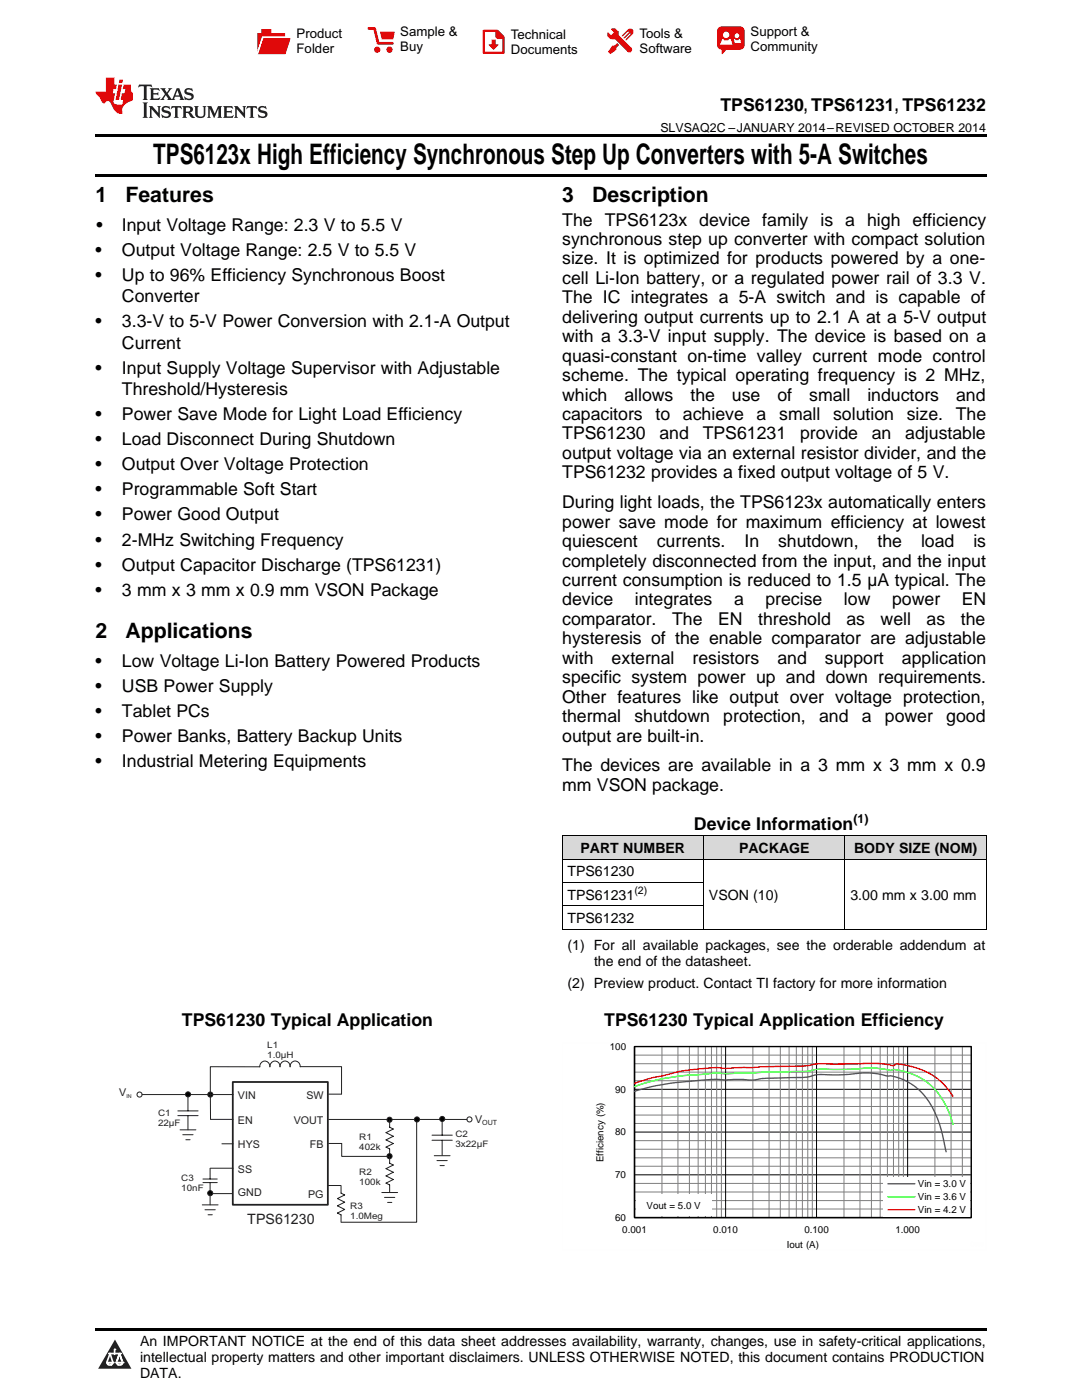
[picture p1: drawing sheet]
<svg xmlns="http://www.w3.org/2000/svg" width="216mm" height="279mm" viewBox="0 0 216 279" stroke-linecap="round" stroke-linejoin="round" font-family="sans-serif">
<defs><g id="words">
<text font-size="5.6" x="30.6" y="32.8">TPS6123x High Efficiency Synchronous Step Up Converters with 5-A Switches</text>
<g font-size="4.2">
<text x="19" y="40.4">1</text>
<text x="25" y="40.4">Features</text>
<text x="112.2" y="40.4">3</text>
<text x="118.2" y="40.4">Description</text>
<text x="19" y="127.3">2</text>
<text x="25" y="127.3">Applications</text>
</g>
<g font-size="3.5">
<text x="143.8" y="22.2">TPS61230, TPS61231, TPS61232</text>
<text x="19.2" y="46.1">•</text>
<text x="24.3" y="46.1">Input Voltage Range: 2.3 V to 5.5 V</text>
<text x="112.2" y="45">The TPS6123x device family is a high efficiency</text>
<text x="19" y="51.1">•</text>
<text x="24.3" y="51.1">Output Voltage Range: 2.5 V to 5.5 V</text>
<text x="112.2" y="48.9">synchronous step up converter with compact solution</text>
<text x="112.2" y="52.8">size. It is optimized for products powered by a one-</text>
<text x="19" y="56.1">•</text>
<text x="24.3" y="56.1">Up to 96% Efficiency Synchronous Boost</text>
<text x="112.2" y="56.7">cell Li-Ion battery, or a regulated power rail of 3.3 V.</text>
<text x="19" y="65.3">•</text>
<text x="24.3" y="60.3">Converter</text>
<text x="24.3" y="65.3">3.3-V to 5-V Power Conversion with 2.1-A Output</text>
<text x="112.2" y="60.5">The IC integrates a 5-A switch and is capable of</text>
<text x="112.2" y="64.4">delivering output currents up to 2.1 A at a 5-V output</text>
<text x="24.3" y="69.6">Current</text>
<text x="112.2" y="68.3">with a 3.3-V input supply. The device is based on a</text>
<text x="19" y="74.6">•</text>
<text x="24.3" y="74.6">Input Supply Voltage Supervisor with Adjustable</text>
<text x="112.2" y="72.2">quasi-constant on-time valley current mode control</text>
<text x="112.2" y="76.1">scheme. The typical operating frequency is 2 MHz,</text>
<text x="19" y="83.8">•</text>
<text x="24.3" y="78.8">Threshold/Hysteresis</text>
<text x="24.3" y="83.8">Power Save Mode for Light Load Efficiency</text>
<text x="112.2" y="79.9">which</text>
<text x="112.2" y="83.8">capacitors</text>
<text x="124.6" y="79.9">allows</text>
<text x="130.8" y="83.8">to</text>
<text x="136.3" y="83.8">achieve</text>
<text x="137.8" y="79.9">the</text>
<text x="146.1" y="79.9">use</text>
<text x="151" y="83.8">a</text>
<text x="155.1" y="79.9">of</text>
<text x="155.5" y="83.8">small</text>
<text x="161.5" y="79.9">small</text>
<text x="166.2" y="83.8">solution</text>
<text x="173.1" y="79.9">inductors</text>
<text x="180.9" y="83.8">size.</text>
<text x="190.7" y="83.8">The</text>
<text x="190.8" y="79.9">and</text>
<text x="19" y="88.8">•</text>
<text x="24.3" y="88.8">Load Disconnect During Shutdown</text>
<text x="112.2" y="87.7">TPS61230</text>
<text x="131.6" y="87.7">and</text>
<text x="140.2" y="87.7">TPS61231</text>
<text x="159.6" y="87.7">provide</text>
<text x="174" y="87.7">an</text>
<text x="180.6" y="87.7">adjustable</text>
<text x="19" y="93.8">•</text>
<text x="24.3" y="93.8">Output Over Voltage Protection</text>
<text x="112.2" y="91.6">output voltage via an external resistor divider, and the</text>
<text x="112.2" y="95.5">TPS61232 provides a fixed output voltage of 5 V.</text>
<text x="19" y="98.8">•</text>
<text x="24.3" y="98.8">Programmable Soft Start</text>
<text x="112.2" y="101.4">During light loads, the TPS6123x automatically enters</text>
<text x="19" y="103.9">•</text>
<text x="24.3" y="103.9">Power Good Output</text>
<text x="112.2" y="105.3">power save mode for maximum efficiency at lowest</text>
<text x="19" y="108.9">•</text>
<text x="19" y="113.9">•</text>
<text x="24.3" y="108.9">2-MHz Switching Frequency</text>
<text x="24.3" y="113.9">Output Capacitor Discharge (TPS61231)</text>
<text x="112.2" y="109.2">quiescent</text>
<text x="112.2" y="113.1">completely disconnected from the input, and the input</text>
<text x="131.1" y="109.2">currents.</text>
<text x="148.5" y="109.2">In</text>
<text x="155.3" y="109.2">shutdown,</text>
<text x="175.1" y="109.2">the</text>
<text x="183.8" y="109.2">load</text>
<text x="194.2" y="109.2">is</text>
<text x="19" y="118.9">•</text>
<text x="24.3" y="118.9">3 mm x 3 mm x 0.9 mm VSON Package</text>
<text x="112.2" y="116.9">current consumption is reduced to 1.5 µA typical. The</text>
<text x="112.2" y="120.8">device</text>
<text x="112.2" y="124.7">comparator.</text>
<text x="126.7" y="120.8">integrates</text>
<text x="134.1" y="124.7">The</text>
<text x="143.3" y="124.7">EN</text>
<text x="146.5" y="120.8">a</text>
<text x="151.3" y="124.7">threshold</text>
<text x="152.7" y="120.8">precise</text>
<text x="168.4" y="120.8">low</text>
<text x="168.9" y="124.7">as</text>
<text x="175.7" y="124.7">well</text>
<text x="178" y="120.8">power</text>
<text x="184.9" y="124.7">as</text>
<text x="191.7" y="124.7">the</text>
<text x="191.9" y="120.8">EN</text>
<text x="112.2" y="128.6">hysteresis of the enable comparator are adjustable</text>
<text x="19" y="133">•</text>
<text x="24.3" y="133">Low Voltage Li-Ion Battery Powered Products</text>
<text x="112.2" y="132.5">with</text>
<text x="112.2" y="136.3">specific system power up and down requirements.</text>
<text x="122.1" y="132.5">external</text>
<text x="138.2" y="132.5">resistors</text>
<text x="155.1" y="132.5">and</text>
<text x="164.6" y="132.5">support</text>
<text x="180" y="132.5">application</text>
<text x="19" y="138">•</text>
<text x="19" y="143.1">•</text>
<text x="24.3" y="138">USB Power Supply</text>
<text x="24.3" y="143.1">Tablet PCs</text>
<text x="112.2" y="140.2">Other features like output over voltage protection,</text>
<text x="19" y="148.1">•</text>
<text x="24.3" y="148.1">Power Banks, Battery Backup Units</text>
<text x="112.2" y="144.1">thermal</text>
<text x="112.2" y="148">output are built-in.</text>
<text x="126.6" y="144.1">shutdown</text>
<text x="144.3" y="144.1">protection,</text>
<text x="163.4" y="144.1">and</text>
<text x="172" y="144.1">a</text>
<text x="176.6" y="144.1">power</text>
<text x="188.8" y="144.1">good</text>
<text x="19" y="153.1">•</text>
<text x="24.3" y="153.1">Industrial Metering Equipments</text>
<text x="112.2" y="154">The devices are available in a 3 mm x 3 mm x 0.9</text>
<text x="112.2" y="157.8">mm VSON package.</text>
<text x="138.5" y="165.6">Device Information</text>
<text x="36.3" y="204.9">TPS61230 Typical Application</text>
<text x="120.6" y="204.9">TPS61230 Typical Application Efficiency</text>
</g>
<text font-size="2.9" fill="#231f20" x="49.3" y="244.2">TPS61230</text>
<g font-size="2.8">
<text x="115.8" y="170.2">PART NUMBER</text>
<text x="147.5" y="170.2">PACKAGE</text>
<text x="170.4" y="170.2">BODY SIZE (NOM)</text>
<text x="113.2" y="174.9">TPS61230</text>
<text x="113.2" y="179.5">TPS61231</text>
<text x="141.5" y="179.5">VSON (10)</text>
<text x="169.7" y="179.5">3.00 mm x 3.00 mm</text>
<text x="113.2" y="184.2">TPS61232</text>
<text x="113.2" y="189.7">(1) For all available packages, see the orderable addendum at</text>
<text x="113.2" y="197.1">(2) Preview product. Contact TI factory for more information</text>
<text x="118.5" y="192.9">the end of the datasheet.</text>
<text x="27.9" y="268.6">An IMPORTANT NOTICE at the end of this data sheet addresses availability, warranty, changes, use in safety-critical applications,</text>
<text x="27.9" y="271.8">intellectual property matters and other important disclaimers. UNLESS OTHERWISE NOTED, this document contains PRODUCTION</text>
<text x="27.9" y="275">DATA.</text>
</g>
<g font-size="2.6">
<text x="59.2" y="7.6">Product</text>
<text x="59.2" y="10.6">Folder</text>
<text x="79.9" y="7.3">Sample &amp;</text>
<text x="79.9" y="10.2">Buy</text>
<text x="101.9" y="7.8">Technical</text>
<text x="101.9" y="10.8">Documents</text>
<text x="127.6" y="7.6">Tools &amp;</text>
<text x="127.6" y="10.6">Software</text>
<text x="149.8" y="7.2">Support &amp;</text>
<text x="149.8" y="10.2">Community</text>
</g>
<g font-size="2.5">
<text x="131.8" y="26.3">SLVSAQ2C –JANUARY 2014–REVISED OCTOBER 2014</text>
<text x="170.3" y="164.1">(1)</text>
</g>
<text font-size="2.1" x="126.6" y="178.4">(2)</text>
<g font-size="2.1" fill="#231f20">
<text x="23.8" y="218.7">V</text>
<text x="47.5" y="219.4">VIN</text>
<text x="61.2" y="219.4">SW</text>
<text x="47.5" y="224.3">EN</text>
<text x="58.6" y="224.2">VOUT</text>
<text x="94.8" y="224">V</text>
<text x="47.5" y="229.1">HYS</text>
<text x="61.8" y="229">FB</text>
<text x="47.5" y="238.7">GND</text>
<text x="47.5" y="234">SS</text>
<text x="61.5" y="239">PG</text>
</g>
<g font-size="2">
<text x="122.8" y="235.1">70</text>
<text x="183.1" y="242.1">Vin = 4.2 V</text>
</g>
<g font-size="1.9">
<text x="121.7" y="209.5">100</text>
<text x="122.8" y="218">90</text>
<text x="122.8" y="226.6">80</text>
<text x="120.4" y="231.9" transform="rotate(-90 120.4 231.9)">Efficiency (%)</text>
<text x="183.1" y="236.9">Vin = 3.0 V</text>
<text x="183.1" y="239.5">Vin = 3.6 V</text>
<text x="122.8" y="243.6">60</text>
<text x="124.2" y="246">0.001</text>
<text x="129" y="241.2">Vout = 5.0 V</text>
<text x="142.3" y="246">0.010</text>
<text x="160.5" y="246">0.100</text>
<text x="178.7" y="246">1.000</text>
<text x="157" y="249.1">Iout (A)</text>
</g>
<g font-size="1.8" fill="#231f20">
<text x="53.3" y="209.1">L1</text>
<text x="53.3" y="211.1">1.0µH</text>
<text x="31.5" y="222.7">C1</text>
<text x="31.5" y="224.7">22µF</text>
<text x="71.7" y="227.4">R1</text>
<text x="90.9" y="226.8">C2</text>
<text x="71.7" y="229.4">402k</text>
<text x="90.9" y="228.8">3x22µF</text>
<text x="36.2" y="235.8">C3</text>
<text x="36.2" y="237.8">10nF</text>
<text x="71.7" y="234.5">R2</text>
<text x="71.7" y="236.5">100k</text>
<text x="69.9" y="241.3">R3</text>
<text x="69.9" y="243.3">1.0Meg</text>
</g>
<text font-size="1.4" fill="#231f20" x="96.2" y="224.6">OUT</text>
<text font-size="1.1" fill="#231f20" x="25.2" y="219.1">IN</text>
</g></defs>
<g fill="#d8d8d8">
<path d="M112.2 166.8h28.2v4.7h-28.2z"/>
<path d="M140.4 166.8h28.2v4.7h-28.2z"/>
<path d="M168.6 166.8h28.2v4.7h-28.2z"/>
</g>
<path d="M22.9 267.3l3.3 5.9h-6.6z" fill="#231f20"/>
<path d="M21.3 271.9h1.2l-.3 .5h-.3a.53 .53 0 0 1-.6-.5z" fill-rule="evenodd" fill="#fff"/>
<path d="M21.3 271.9h1.2l-.3 .5h-.3a.53 .53 0 0 1-.6-.5z" fill="none" stroke="#231f20" stroke-width=".33"/>
<path d="M21.3 271.9l1.2 .1-.3 .4h-.5z" fill="none" stroke="#fff" stroke-width=".33"/>
<path d="M22.9 270.2h.1" fill="none" stroke="#fff" stroke-width=".33"/>
<path d="M22.9 269.3v.9z" fill="#fff"/>
<path d="M22.9 269.3v.9z" fill="none" stroke="#fff" stroke-width=".33"/>
<circle cx="22.9" cy="269.3" r=".16" fill="#fff"/>
<path d="M21.8 270.1h.1" fill="none" stroke="#fff" stroke-width=".33"/>
<path d="M21.8 270.1h2.2z" fill="#fff"/>
<path d="M21.8 270.1h2.2z" fill="none" stroke="#fff" stroke-width=".33"/>
<circle cx="24" cy="270.1" r=".16" fill="#fff"/>
<path d="M23.2 271.9h.1" fill="none" stroke="#fff" stroke-width=".33"/>
<path d="M23.8 270.1l-.6 1.8z" fill="#fff"/>
<path d="M23.8 270.1l-.6 1.8z" fill="none" stroke="#fff" stroke-width=".33"/>
<path d="M23.8 270.1l.7 1.8z" fill="#fff"/>
<path d="M23.8 270.1l.7 1.8z" fill="none" stroke="#fff" stroke-width=".33"/>
<path d="M24.4 271.9h.1" fill="none" stroke="#fff" stroke-width=".33"/>
<circle cx="21.3" cy="271.9" r=".16" fill="#fff"/>
<path d="M22 270.1l-.7 1.8z" fill="#fff"/>
<path d="M22 270.1l-.7 1.8z" fill="none" stroke="#fff" stroke-width=".33"/>
<path d="M22 270.1l.5 1.8z" fill="#fff"/>
<path d="M22 270.1l.5 1.8z" fill="none" stroke="#fff" stroke-width=".33"/>
<circle cx="22.5" cy="271.9" r=".16" fill="#fff"/>
<path d="M23.3 271.9h1.2a.63 .63 0 0 1-.6 .5 .63 .63 0 0 1-.6-.5z" fill-rule="evenodd" fill="#fff"/>
<path d="M23.3 271.9h1.2a.63 .63 0 0 1-.6 .5 .63 .63 0 0 1-.6-.5z" fill="none" stroke="#231f20" stroke-width=".33"/>
<path d="M23.3 271.9h1.2l-.4 .5h-.5z" fill="none" stroke="#fff" stroke-width=".33"/>
<path d="M23.2 271.9h.1" fill="none" stroke="#fff" stroke-width=".33"/>
<circle cx="24.5" cy="271.9" r=".16" fill="#fff"/>
<path d="M19 265.1h177.8v.5h-177.8z" fill="#000"/>
<g fill="none" stroke="#7f7f7f" stroke-width=".2">
<path d="M126.6 219.1h67.2M126.6 215.7h67.2M126.6 214h67.2M126.6 212.3h67.2M126.6 210.6h67.2M132.1 208.9v34.1M135.3 208.9v34.1M137.6 208.9v34.1M139.3 208.9v34.1M140.8 208.9v34.1M142 208.9v34.1M143 208.9v34.1"/>
<path d="M143.9 208.9v34.1M150.2 208.9v34.1M153.5 208.9v34.1M155.7 208.9v34.1M157.5 208.9v34.1M158.9 208.9v34.1M160.1 208.9v34.1M161.2 208.9v34.1M162.1 208.9v34.1M168.4 208.9v34.1M171.6 208.9v34.1M173.9 208.9v34.1"/>
<path d="M175.6 208.9v34.1M177.1 208.9v34.1M178.3 208.9v34.1M179.3 208.9v34.1M180.3 208.9v34.1M186.5 208.9v34.1M189.8 208.9v34.1M192 208.9v34.1M193.8 208.9v34.1M126.6 239.6h67.2M126.6 237.9h67.2M126.6 236.2h67.2"/>
<path d="M126.6 232.7h67.2M126.6 231.1h67.2M126.6 229.4h67.2M126.6 227.6h67.2M126.6 224.2h67.2M126.6 222.5h67.2M126.6 220.8h67.2M126.6 241.3h67.2"/>
</g>
<path d="M126.6 217.4h67.2M126.6 208.9h67.2M144.8 208.9v34.1M162.9 208.9v34.1M181.1 208.9v34.1M126.6 234.5h67.2M126.6 225.9h67.2" fill="none" stroke="#000" stroke-width=".2"/>
<path d="M126.6 208.9h67.2v34.1h-67.2zM126.6 208.9v34.1h67.2" fill="none" stroke="#000" stroke-width=".27"/>
<path d="M126.6 217.8l4.4-1.1 3.2-.6 4.8-.4a32.8 32.8 0 0 1 6.5-.2l2.9-.1a9 9 0 0 0 4-.2l4.7-.1a19.3 19.3 0 0 0 6-.6 59.8 59.8 0 0 0 9.8-.4 14.4 14.4 0 0 1 4.2 .7 7.5 7.5 0 0 1 3.3 .8l1.8 1 1.3 1 1.3 1.5 1.2 1.8 1.6 3.7 1.2 5.3" fill="none" stroke="#00f" stroke-width=".27"/>
<path d="M126.6 216.9l2.2-.8 3.3-.8 3.6-.6 3.3-.2a26.1 26.1 0 0 1 6.5-.2l11.6-.4a29.5 29.5 0 0 0 6.5-.5h6.2l3.6-.2 3.3 .2a2.38 2.38 0 0 0 1.8 0l2.2 .5 2 .7 1.6 .9 1.7 1.3 1.4 1.7 1.1 1.7 1 2.2 .7 2" fill="none" stroke="#0f0" stroke-width=".27"/>
<path d="M126.6 216.2a38.7 38.7 0 0 1 6.9-1.8 41.3 41.3 0 0 1 10.2-1.3l1.4 .1 12-.4a30.4 30.4 0 0 0 6.5-.5l3.2 .1 7.1-.2 3.4 .3a1.22 1.22 0 0 0 1.6-.2l3.7 .7 2.9 1.3 1.5 .9 1.1 1 1.1 1.2 1 1.4" fill="none" stroke="#f00" stroke-width=".27"/>
<path d="M176.3 234.9h17.2v7.8h-17.2z" fill-rule="evenodd" fill="#fff"/>
<path d="M177.2 236.2h5.4" fill="none" stroke="#00f" stroke-width=".27"/>
<path d="M177.2 238.8h5.4" fill="none" stroke="#0f0" stroke-width=".27"/>
<path d="M177.2 241.4h5.4" fill="none" stroke="#f00" stroke-width=".27"/>
<path d="M112.2 208.1h84.6v41.4h-84.6z" fill="none" stroke="#fefefe" stroke-width=".2" stroke-dasharray=".3 .1" stroke-linecap="butt"/>
<path d="M127 238.3h15v4.3h-15z" fill-rule="evenodd" fill="#fff"/>
<g fill="#000">
<circle cx="37.5" cy="218.4" r=".51"/>
<circle cx="42" cy="218.4" r=".51"/>
<circle cx="41.9" cy="238.1" r=".51"/>
<circle cx="77.7" cy="230.7" r=".51"/>
<circle cx="77.7" cy="223.5" r=".51"/>
<circle cx="83.2" cy="223.4" r=".51"/>
<circle cx="88.2" cy="223.3" r=".51"/>
</g>
<g fill="none" stroke="#231f20" stroke-width=".2">
<path d="M28.4 218.4h18.1M37.5 218.9v2.8M42 218.4v5M51.9 212.9h-9.9v5.5M53.8 212.9a1.01 1.01 0 0 0-1-1.1 1.01 1.01 0 0 0-1 1.1M59.9 212.9a1.01 1.01 0 0 0-1-1.1 1.01 1.01 0 0 0-1 1.1 1.01 1.01 0 0 0-1-1.1 1.01 1.01 0 0 0-1 1.1 1.01 1.01 0 0 0-1-1.1 1.01 1.01 0 0 0-1 1.1M59.9 212.9h8.3v5.5M65.6 218.4h2.5M35.5 221.7h4M35.5 222.6h4M35.9 225.5h3.2M36.5 226.5h2"/>
<path d="M37.1 227.5h.8M37.5 222.6v2.9M40.5 235.3h2.8M40.5 236h2.8M41.9 233.2v2.1M41.9 236v2.2M41.9 238.2v2.3M42 233.1h4.5M42.1 223.4h4.4M42.2 238.2h4.2M44.3 228.3h2.2M65.5 236.6h2.5"/>
<path d="M65.6 228.2h2.6v2.6h9.5M65.6 223.4h27.6M68.1 236.7v1.4l.7 .4-1.5 .7 1.5 .7-1.5 .7 1.5 .8-1.5 .7 .8 .4v1.4M76.2 238h3.1M76.7 239h2.1M77.3 240h.9M77.7 223.5v1.5l.8 .3-1.5 .7 1.5 .8-1.5 .7 1.5 .7-1.5 .7 .7 .4v2.8l.8 .4-1.5 .7 1.5 .8-1.5 .7 1.5 .7-1.5 .7 .7 .4v1.4M83.1 223.4v20.5h-15M86.2 226.6h4M86.2 227.6h4M86.6 230.6h3.2M87.2 231.6h2"/>
<path d="M87.8 232.6h.9M88.2 223.5v3.1M88.2 227.6v3M40.4 240.5h3.1M40.9 241.4h2.1M41.5 242.4h.9"/>
<circle cx="27.8" cy="218.4" r=".51"/>
<circle cx="37.5" cy="218.4" r=".51"/>
<circle cx="42" cy="218.4" r=".51"/>
<circle cx="41.9" cy="238.1" r=".51"/>
<circle cx="77.7" cy="230.7" r=".51"/>
<circle cx="77.7" cy="223.5" r=".51"/>
<circle cx="83.2" cy="223.4" r=".51"/>
<circle cx="88.2" cy="223.3" r=".51"/>
<circle cx="93.7" cy="223.4" r=".51"/>
</g>
<path d="M46.5 215.9h18.9v24.5h-18.9z" fill="none" stroke="#231f20" stroke-width=".36"/>
<path d="M112.2 176.1h28.2M112.2 171.4h84.6M112.2 166.8h84.6M112.2 166.8v18.7M140.4 166.8v18.7M168.6 166.8v18.7M196.8 166.8v18.7M112.2 185.4h84.6M112.2 180.7h28.2" fill="none" stroke="#000" stroke-width=".2"/>
<path d="M19 34.8h177.8v.5h-177.8zM19 26.8h177.8v.6h-177.8z" fill="#000"/>
<path d="M27.7 16.9l-.1 .6 .6-.3h.5v.2v2.2l-.2 .4h1l-.2-.4v-2.2v-.2h.5l.6 .3-.2-.6zM29.9 17.6l.2 .4v1.6l-.2 .4h1.9l.1-.6a1.09 1.09 0 0 1-1.3 .1v-.6h.6l.4 .2v-.7l-.2 .2h-.8v-.6l.2-.1a1.01 1.01 0 0 1 1 .3l-.1-.6zM32 17.6l.9 1.2-1 1.2h.9l-.2-.3 .5-.7 .5 .7-.3 .3h1.7l-.2-.3 .1-.4h1l.1 .4-.2 .3h1l-.3-.4-.7-2h-.5l-1 2.2-.8-1.1 .9-1.1h-.9l.2 .2-.4 .7-.4-.7 .2-.2zM35.4 18l.4 1h-.8zM37 17.7a.66 .66 0 0 0-.2 .8 .66 .66 0 0 0 .6 .4l.7 .2 .1 .2a.8 .8 0 0 1-.7 .4 .8 .8 0 0 1-.7-.5l.1 .8 .2-.2a.94 .94 0 0 0 1.1 .1 .94 .94 0 0 0 .4-.9 1.48 1.48 0 0 0-1.3-.6v-.4a1.1 1.1 0 0 1 1.2 .2l-.2-.6-.2 .1-.5-.1zM28.5 20.4l.2 .4v2.3l-.2 .4h1l-.2-.4v-2.3l.2-.4zM29.7 21.2l.2 .4v1.5l-.2 .4h.8l-.3-.4 .1-1.3 1.6 1.8v-2l.2-.4h-.7l.2 .2v1.1l-1.2-1.3zM32.5 21.3a.66 .66 0 0 0-.2 .8 .66 .66 0 0 0 .6 .4l.6 .2 .2 .2a.8 .8 0 0 1-.8 .4 .8 .8 0 0 1-.7-.5l.2 .7 .2-.1a.94 .94 0 0 0 1 .1 .94 .94 0 0 0 .5-1 1.47 1.47 0 0 0-1.3-.6l-.1-.3a1.1 1.1 0 0 1 1.3 .2l-.2-.6-.2 .1-.5-.2zM34.3 21.2l-.2 .6a.64 .64 0 0 1 .8-.3v1.6l-.2 .4h1l-.3-.4 .1-1.6a.66 .66 0 0 1 .8 .3l-.2-.6zM36.3 21.2l.3 .4v1.5l-.3 .4h1l-.2-.2v-.7h.5l.1 .1a.8 .8 0 0 0 1.2 .7l-1-1a.62 .62 0 0 0 .6-.5 .62 .62 0 0 0-.6-.7zM37.1 21.5h.1a.48 .48 0 0 1 .6 0 .48 .48 0 0 1 .1 .6l-.2 .1-.6 .1zM38.7 21.2l.2 .2a2.29 2.29 0 0 0 .4 2 1.05 1.05 0 0 0 1.7-.7v-1.3l.2-.2h-.8l.2 .4v1.1a.61 .61 0 0 1-.6 .6 .61 .61 0 0 1-.6-.6v-1.1l.3-.4zM41.3 21.2l.3 .4v1.5l-.3 .4h.8l-.2-.4v-1.4l.8 1.9 .9-1.9v1.4l-.2 .4h.9l-.2-.4v-1.5l.2-.4h-.8l-.7 1.5-.6-1.5zM44.5 21.2l.2 .4v1.5l-.2 .4h1.9l.2-.6a1.1 1.1 0 0 1-1.4 .2v-.7h.6l.4 .2v-.6l-.2 .1-.8 .1v-.6l.2-.1a1.02 1.02 0 0 1 1.1 .2l-.2-.5zM46.7 21.2l.2 .4v1.5l-.2 .4h.8l-.3-.4 .1-1.3 1.6 1.8v-2l.2-.4h-.7l.2 .2v1.1l-1.2-1.3zM49.3 21.2l-.1 .6a.64 .64 0 0 1 .8-.3v1.6l-.3 .4h1l-.2-.4v-1.6a.66 .66 0 0 1 .8 .3l-.1-.6zM51.7 21.3a.66 .66 0 0 0-.2 .7 .66 .66 0 0 0 .7 .5l.6 .2 .1 .2a.8 .8 0 0 1-.7 .4 .8 .8 0 0 1-.7-.5l.1 .7 .2-.1a.94 .94 0 0 0 1.1 .1 .94 .94 0 0 0 .4-1 1.48 1.48 0 0 0-1.2-.6l-.1-.3a1.1 1.1 0 0 1 1.2 .2l-.2-.6-.1 .1-.6-.2z" fill="#231f20"/>
<path d="M21.1 15.5v2.8h-2v.4l.9 .9a.96 .96 0 0 0 1 1 .59 .59 0 0 1 .5-.4 .59 .59 0 0 1 .5 .3l.4 .8a1.61 1.61 0 0 0 2.1 1.3 1.63 1.63 0 0 1 1.1-2.2l.9-.3v-1.5a1.6 1.6 0 0 1-.4-1.7h-1.4l-.2 .9h.5l-.2 .8h-.5l-.2 1v.3h.5l-.2 .9h-.7a.74 .74 0 0 1-1-.6l.3-1.6h-.5l.2-.8h.5l.1-.9h-.4v-1.4zM23.7 16.9l-.7 3h.8l.6-3zM23.8 15.9l-.1 .7h.7l.2-.7z" fill="#ee1d23"/>
<g fill="#d60000">
<path d="M52.1 5.8h2v.8h2.8v4.2h-5.5v-4.2h.7z" fill-rule="evenodd"/>
<path d="M52.4 7.5h5.6l-1 3.3h-5.6z" fill-rule="evenodd"/>
</g>
<path d="M52.4 7.4h5.7l-.1 .1h-5.5l-1.1 3.3z" fill-rule="evenodd" fill="#fff"/>
<path d="M52.4 7.4h5.7l-.1 .1h-5.5l-1.1 3.3z" fill="none" stroke="#fff" stroke-width=".2"/>
<path d="M73.6 5.7h1.1l.7 2.9h2.9" fill="none" stroke="#d60000" stroke-width=".55"/>
<g fill="#d60000">
<path d="M75.8 6.3h3l-.4 1.6h-2.2z" fill-rule="evenodd"/>
<circle cx="75.3" cy="9.9" r=".62"/>
<circle cx="77.7" cy="9.9" r=".62"/>
</g>
<path d="M96.5 6.2h2.7l1.3 1.2v3.1h-4z" fill="none" stroke="#d60000" stroke-width=".44"/>
<g fill="#d60000">
<path d="M98.1 7.9h.8v1h.5l-.9 1.1-1-1v-.1h.6z" fill-rule="evenodd"/>
<path d="M98.9 6.2h.3l1.3 1.2v.4h-1.3l-.3-.4z" fill-rule="evenodd"/>
<path d="M121.9 5.7h.8l.7 .6 .1 .7 2.5 2.5-.8 .8-2.3-2.3-1.1-.2-.6-.6v-.8l.7 .6 .5-.4v-.2l-.5-.5z" fill-rule="evenodd"/>
<path d="M122.2 9.1h.4l.5-.5 .4 .4-.5 .5v.4l-1.2 .9-.5-.5z" fill-rule="evenodd"/>
<path d="M125.3 5.9a.67 .67 0 0 1 .9 0 .67 .67 0 0 1 0 .9z" fill-rule="evenodd"/>
<path d="M125.3 5.9l.9 .9-1.2 1.2h-.2v-.2l1-.9v-.2h-.2l-.9 1h-.2v-.2l.9-1 .1-.2h-.3l-.9 1h-.2v-.2z" fill-rule="evenodd"/>
<circle cx="125.6" cy="9.9" r=".54"/>
</g>
<path d="M123.3 6.3v.7" fill="none" stroke="#d60000" stroke-width=".2"/>
<g fill="#d60000">
<path d="M143.4 5.5l.6-.2h3.6a.95 .95 0 0 1 1 .9v2.8a.95 .95 0 0 1-1 .9h-3.6a.95 .95 0 0 1-.9-.9v-2.8z" fill-rule="evenodd"/>
<path d="M144 9.9h.9l-.7 .9h-.2z" fill-rule="evenodd"/>
</g>
<g fill="#fff">
<path d="M146.6 8.6h1.3z"/>
<path d="M144.1 7.8h.3l.1 .2h.8l.2-.2h.3l.4 1.1h-2.5z" fill-rule="evenodd"/>
<path d="M146.4 7.8h.3l.1 .2h.5l.2-.2h.2l.2 .8h-1.3z" fill-rule="evenodd"/>
<circle cx="144.9" cy="6.9" r=".65"/>
<circle cx="147" cy="7.1" r=".48"/>
</g>
<use href="#words"/>
</svg>
